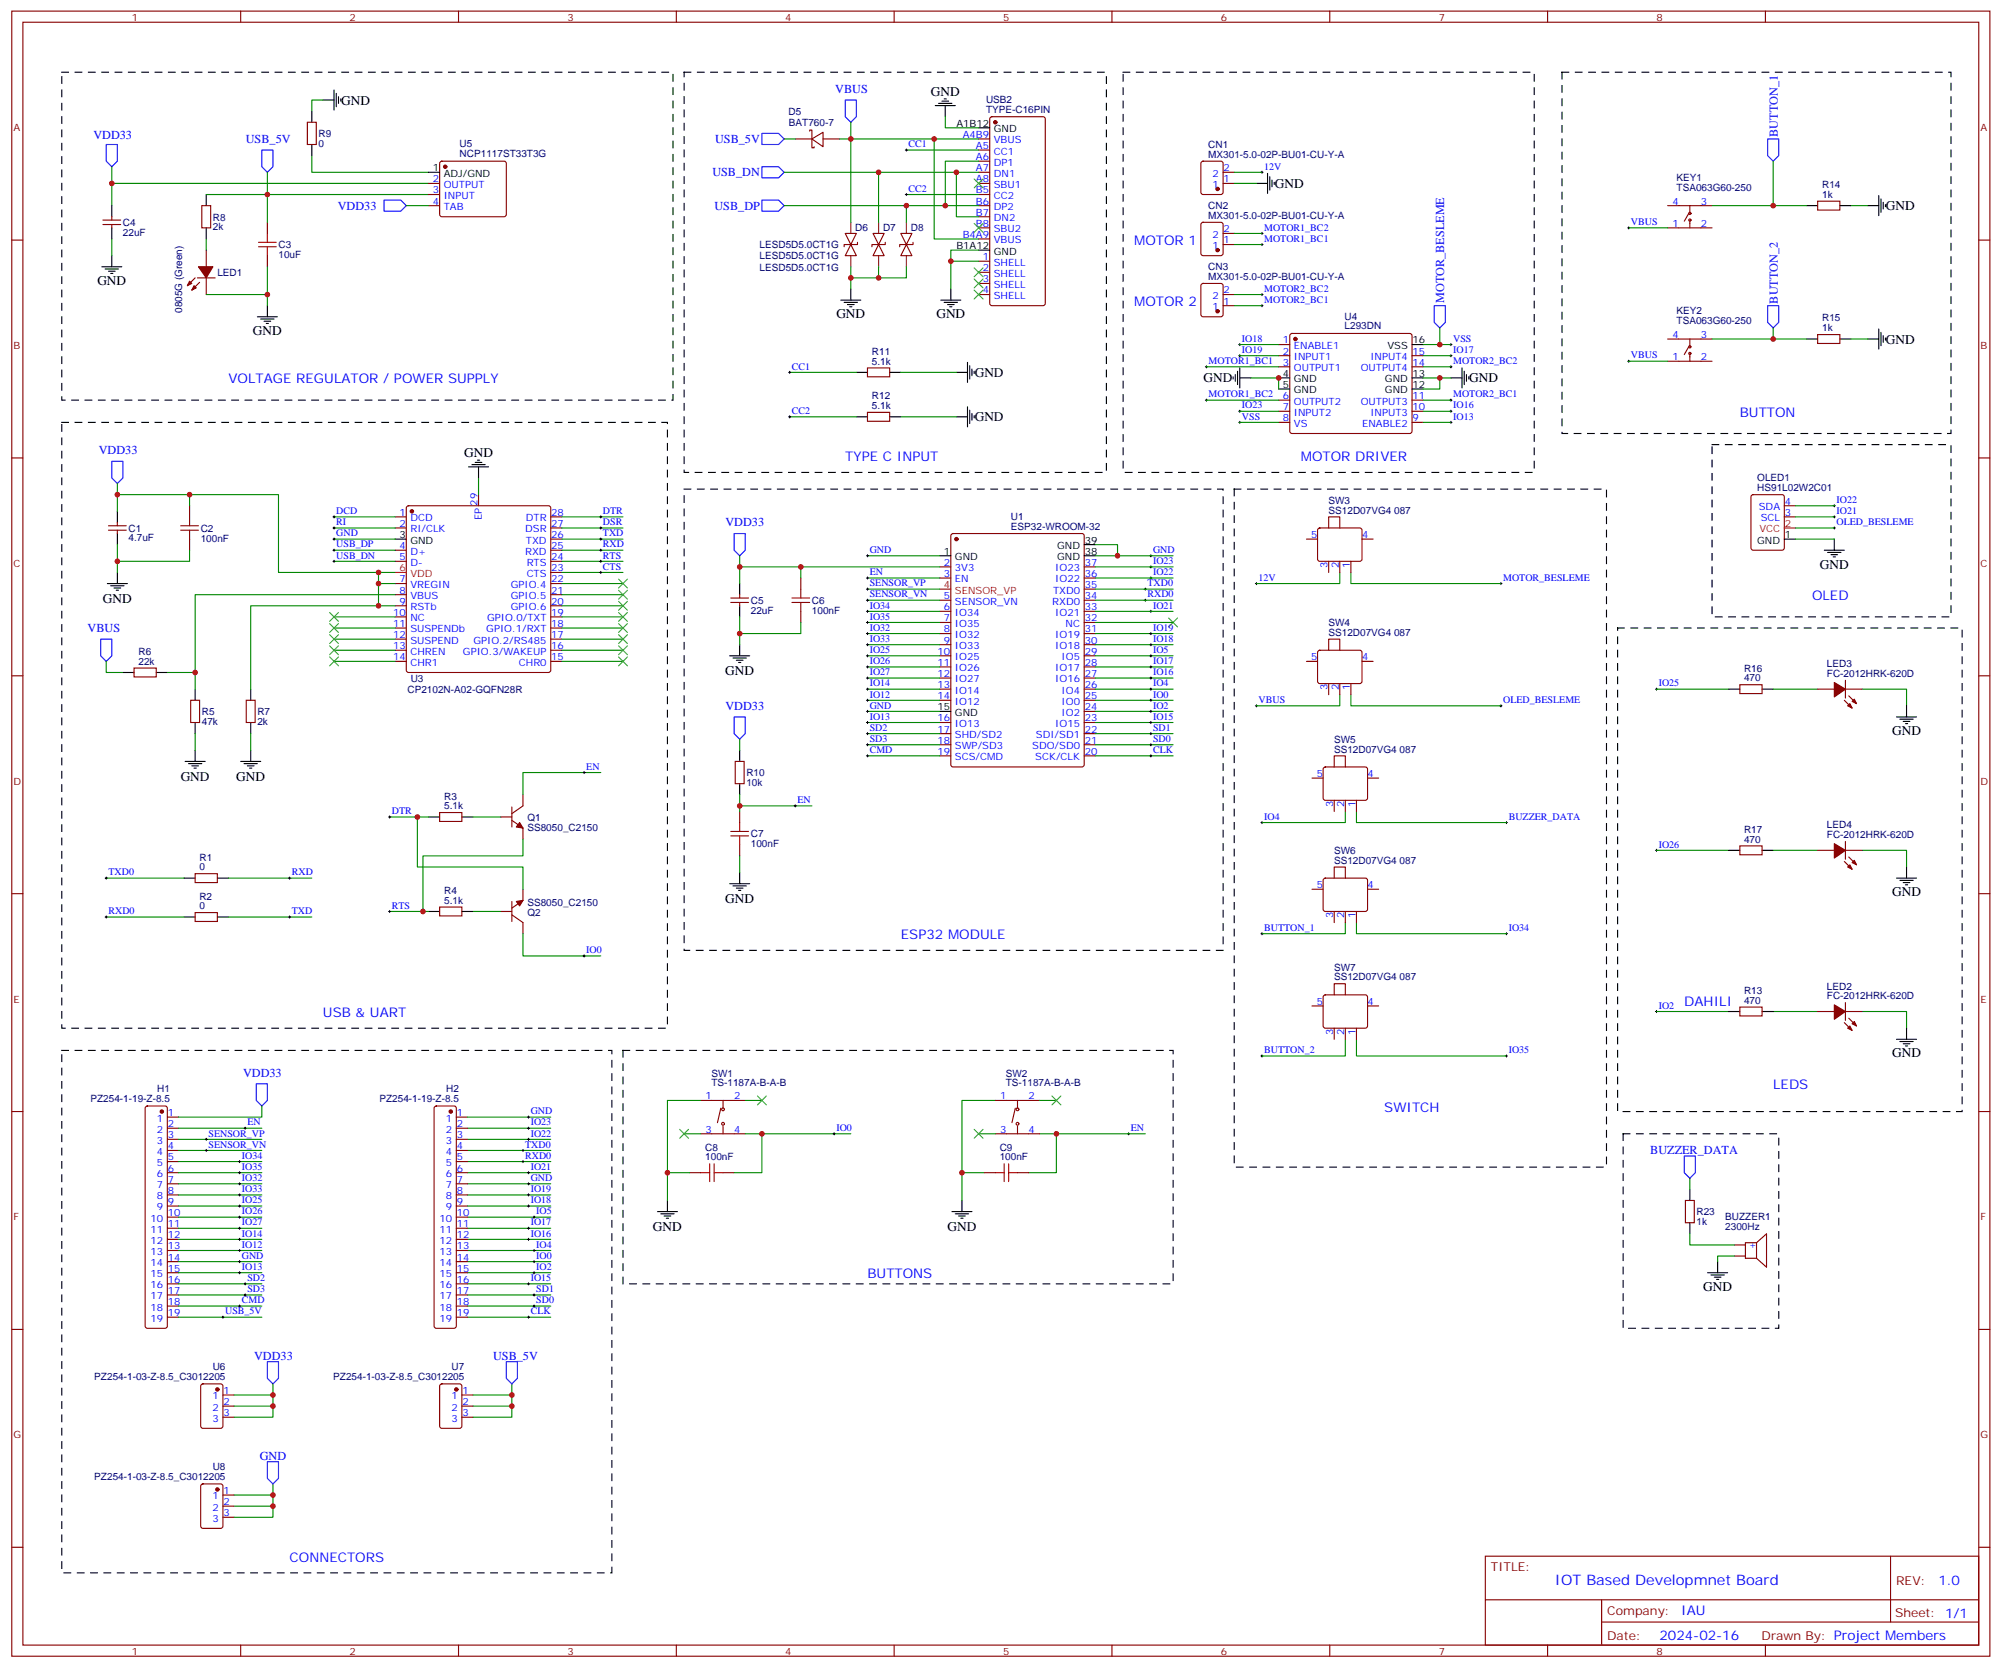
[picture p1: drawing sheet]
<svg xmlns="http://www.w3.org/2000/svg" width="635mm" height="529mm" viewBox="0 0 635 529" stroke-linecap="round" stroke-linejoin="round" font-family="sans-serif">
<defs><g id="words">
<text font-size="4.6" fill="#00f" x="493.6" y="502.9">IOT Based Developmnet Board</text>
<g font-size="4.2">
<text x="108.3" y="33.2">GND</text>
<text x="295.5" y="30.4">GND</text>
<text x="404.7" y="59.6">GND</text>
<text x="598.7" y="66.7">GND</text>
<text x="30.9" y="90.3">GND</text>
<text x="265.5" y="100.9">GND</text>
<text x="297.3" y="100.9">GND</text>
<text x="80.3" y="106.2">GND</text>
<text x="598.7" y="109">GND</text>
<text x="309.4" y="119.6">GND</text>
<text x="382.1" y="121.4">GND</text>
<text x="466.4" y="121.4">GND</text>
<text x="309.4" y="133.7">GND</text>
<text x="147.3" y="145">GND</text>
<text x="577.7" y="180.6">GND</text>
<text x="32.7" y="191.3">GND</text>
<text x="230.2" y="214.3">GND</text>
<text x="600.6" y="233.2">GND</text>
<text x="57.4" y="247.8">GND</text>
<text x="75" y="247.8">GND</text>
<text x="230.2" y="286.6">GND</text>
<text x="600.6" y="284.3">GND</text>
<text x="600.6" y="335.5">GND</text>
<text x="207.3" y="390.7">GND</text>
<text x="300.8" y="390.7">GND</text>
<text x="540.7" y="409.6">GND</text>
</g>
<g font-size="4.2" fill="#00f">
<text x="360" y="77.6">MOTOR 1</text>
<text x="360" y="97">MOTOR 2</text>
<text x="72.5" y="121.7">VOLTAGE REGULATOR / POWER SUPPLY</text>
<text x="552.3" y="132.3">BUTTON</text>
<text x="268.3" y="146.4">TYPE C INPUT</text>
<text x="413" y="146.4">MOTOR DRIVER</text>
<text x="575.2" y="190.5">OLED</text>
<text x="286" y="298.1">ESP32 MODULE</text>
<text x="102.5" y="322.8">USB &amp; UART</text>
<text x="534.7" y="319.3">DAHILI</text>
<text x="562.9" y="345.7">LEDS</text>
<text x="439.4" y="352.8">SWITCH</text>
<text x="275.4" y="405.7">BUTTONS</text>
<text x="91.9" y="495.7">CONNECTORS</text>
<text x="615.3" y="503.1">1.0</text>
<text x="533.7" y="512.7">IAU</text>
<text x="526.8" y="520.5">2024-02-16</text>
</g>
<g font-size="3.9" fill="#00f">
<text x="265.2" y="29.5">VBUS</text>
<text x="29.6" y="44.3">VDD33</text>
<text x="78" y="45.4">USB_5V</text>
<text x="227" y="45.4">USB_5V</text>
<text x="564.3" y="43.4" transform="rotate(-90 564.3 43.4)">BUTTON_1</text>
<text x="226.1" y="55.9">USB_DN</text>
<text x="107.2" y="66.5">VDD33</text>
<text x="226.8" y="66.5">USB_DP</text>
<text x="458.5" y="96.2" transform="rotate(-90 458.5 96.2)">MOTOR_BESLEME</text>
<text x="564.3" y="96.4" transform="rotate(-90 564.3 96.4)">BUTTON_2</text>
<text x="31.4" y="144.1">VDD33</text>
<text x="230.3" y="167.1">VDD33</text>
<text x="27.8" y="200.6">VBUS</text>
<text x="230.3" y="225.3">VDD33</text>
<text x="77.2" y="341.7">VDD33</text>
<text x="523.9" y="366.4">BUZZER_DATA</text>
<text x="80.7" y="431.7">VDD33</text>
<text x="156.5" y="431.7">USB_5V</text>
<text x="82.4" y="463.4">GND</text>
</g>
<g font-size="3.9" fill="#800">
<text x="473.3" y="498.5">TITLE:</text>
<text x="601.9" y="503.1">REV:</text>
<text x="510.2" y="512.7">Company:</text>
<text x="601.6" y="513.3">Sheet: 1/1</text>
<text x="510.2" y="520.3">Date:</text>
<text x="559.2" y="520.4">Drawn By: Project Members</text>
</g>
<g font-size="3.2" fill="#800">
<text x="41.8" y="6.5">1</text>
<text x="111" y="6.5">2</text>
<text x="180.1" y="6.5">3</text>
<text x="249.3" y="6.5">4</text>
<text x="318.4" y="6.5">5</text>
<text x="387.6" y="6.5">6</text>
<text x="456.7" y="6.5">7</text>
<text x="525.9" y="6.5">8</text>
<text x="4.3" y="41.6">A</text>
<text x="628.7" y="41.6">A</text>
<text x="4.3" y="110.8">B</text>
<text x="628.7" y="110.8">B</text>
<text x="4.3" y="179.9">C</text>
<text x="628.7" y="179.9">C</text>
<text x="4.3" y="249.1">D</text>
<text x="628.7" y="249.1">D</text>
<text x="4.3" y="318.2">E</text>
<text x="628.7" y="318.2">E</text>
<text x="4.3" y="387.3">F</text>
<text x="628.7" y="387.3">F</text>
<text x="4.3" y="456.5">G</text>
<text x="628.7" y="456.5">G</text>
<text x="41.8" y="525.1">1</text>
<text x="111" y="525.1">2</text>
<text x="180.1" y="525.1">3</text>
<text x="249.3" y="525.1">4</text>
<text x="318.4" y="525.1">5</text>
<text x="387.6" y="525.1">6</text>
<text x="456.7" y="525.1">7</text>
<text x="525.9" y="525.1">8</text>
</g>
<g font-size="3.2" fill="#000080">
<text x="313" y="35.8">TYPE-C16PIN</text>
<text x="313" y="32.7">USB2</text>
<text x="250.3" y="36.5">D5</text>
<text x="250.4" y="40">BAT760-7</text>
<text x="101.1" y="46.6">0</text>
<text x="101.1" y="43.5">R9</text>
<text x="145.9" y="46.7">U5</text>
<text x="383.6" y="47">CN1</text>
<text x="145.9" y="49.9">NCP1117ST33T3G</text>
<text x="383.6" y="50.1">MX301-5.0-02P-BU01-CU-Y-A</text>
<text x="532.2" y="57.4">KEY1</text>
<text x="578.4" y="59.6">R14</text>
<text x="532.2" y="60.5">TSA063G60-250</text>
<text x="578.4" y="62.8">1k</text>
<text x="39" y="71.8">C4</text>
<text x="67.6" y="70">R8</text>
<text x="383.6" y="69.5">MX301-5.0-02P-BU01-CU-Y-A</text>
<text x="383.6" y="66.4">CN2</text>
<text x="39" y="74.8">22uF</text>
<text x="67.6" y="73.1">2k</text>
<text x="271.5" y="73.4">D6</text>
<text x="280.3" y="73.4">D7</text>
<text x="289.1" y="73.4">D8</text>
<text x="88.4" y="81.9">10uF</text>
<text x="88.4" y="78.8">C3</text>
<text x="241.1" y="82.3">LESD5D5.0CT1G</text>
<text x="241.1" y="78.8">LESD5D5.0CT1G</text>
<text x="69" y="87.6">LED1</text>
<text x="241.1" y="85.9">LESD5D5.0CT1G</text>
<text x="383.6" y="88.9">MX301-5.0-02P-BU01-CU-Y-A</text>
<text x="383.6" y="85.8">CN3</text>
<text x="57.9" y="99.3" transform="rotate(-90 57.9 99.3)">0805G (Green)</text>
<text x="426.8" y="101.4">U4</text>
<text x="532.2" y="99.7">KEY2</text>
<text x="578.4" y="102">R15</text>
<text x="426.8" y="104.5">L293DN</text>
<text x="532.2" y="102.8">TSA063G60-250</text>
<text x="578.4" y="105.1">1k</text>
<text x="276.8" y="112.6">R11</text>
<text x="276.8" y="115.7">5.1k</text>
<text x="276.8" y="129.8">5.1k</text>
<text x="276.8" y="126.7">R12</text>
<text x="557.8" y="155.7">HS91L02W2C01</text>
<text x="557.8" y="152.6">OLED1</text>
<text x="421.7" y="159.8">SW3</text>
<text x="320.9" y="165">U1</text>
<text x="421.7" y="163">SS12D07VG4 087</text>
<text x="40.8" y="171.9">4.7uF</text>
<text x="40.8" y="168.8">C1</text>
<text x="63.7" y="171.9">100nF</text>
<text x="63.7" y="168.7">C2</text>
<text x="320.9" y="168.1">ESP32-WROOM-32</text>
<text x="238.3" y="191.7">C5</text>
<text x="257.7" y="191.7">C6</text>
<text x="238.3" y="194.8">22uF</text>
<text x="257.7" y="194.8">100nF</text>
<text x="421.7" y="201.8">SS12D07VG4 087</text>
<text x="421.7" y="198.7">SW4</text>
<text x="44" y="207.9">R6</text>
<text x="44" y="211">22k</text>
<text x="553.7" y="213.2">R16</text>
<text x="579.9" y="214.8">FC-2012HRK-620D</text>
<text x="579.9" y="211.8">LED3</text>
<text x="129.4" y="220">CP2102N-A02-GQFN28R</text>
<text x="130.4" y="216.3">U3</text>
<text x="553.7" y="216.3">470</text>
<text x="64.1" y="227">R5</text>
<text x="81.7" y="227">R7</text>
<text x="64.1" y="230.1">47k</text>
<text x="81.7" y="230.1">2k</text>
<text x="423.5" y="238.8">SS12D07VG4 087</text>
<text x="423.5" y="235.7">SW5</text>
<text x="236.9" y="249.5">10k</text>
<text x="236.9" y="246.3">R10</text>
<text x="141" y="256.8">5.1k</text>
<text x="141" y="253.7">R3</text>
<text x="167.4" y="263.6">SS8050_C2150</text>
<text x="167.4" y="260.6">Q1</text>
<text x="579.9" y="262.9">LED4</text>
<text x="238.3" y="268.9">100nF</text>
<text x="238.3" y="265.8">C7</text>
<text x="553.7" y="267.4">470</text>
<text x="553.7" y="264.4">R17</text>
<text x="579.9" y="266">FC-2012HRK-620D</text>
<text x="63.4" y="273.2">R1</text>
<text x="423.5" y="274.1">SS12D07VG4 087</text>
<text x="423.5" y="271">SW6</text>
<text x="63.4" y="276.2">0</text>
<text x="63.3" y="285.5">R2</text>
<text x="141" y="286.8">5.1k</text>
<text x="141" y="283.7">R4</text>
<text x="167.4" y="287.4">SS8050_C2150</text>
<text x="63.3" y="288.6">0</text>
<text x="167.4" y="290.6">Q2</text>
<text x="423.5" y="311.1">SS12D07VG4 087</text>
<text x="423.5" y="308.1">SW7</text>
<text x="553.7" y="315.5">R13</text>
<text x="579.9" y="317.1">FC-2012HRK-620D</text>
<text x="579.9" y="314.1">LED2</text>
<text x="553.7" y="318.6">470</text>
<text x="225.8" y="341.7">SW1</text>
<text x="319.3" y="341.7">SW2</text>
<text x="49.9" y="346.7">H1</text>
<text x="141.6" y="346.7">H2</text>
<text x="225.8" y="344.7">TS-1187A-B-A-B</text>
<text x="319.3" y="344.7">TS-1187A-B-A-B</text>
<text x="28.7" y="349.7">PZ254-1-19-Z-8.5</text>
<text x="120.4" y="349.7">PZ254-1-19-Z-8.5</text>
<text x="223.9" y="365.2">C8</text>
<text x="317.4" y="365.2">C9</text>
<text x="223.9" y="368.3">100nF</text>
<text x="317.4" y="368.3">100nF</text>
<text x="538.6" y="388.9">1k</text>
<text x="538.6" y="385.7">R23</text>
<text x="547.7" y="387.2">BUZZER1</text>
<text x="547.7" y="390.5">2300Hz</text>
<text x="29.9" y="438">PZ254-1-03-Z-8.5_C3012205</text>
<text x="67.5" y="434.7">U6</text>
<text x="105.8" y="438">PZ254-1-03-Z-8.5_C3012205</text>
<text x="143.4" y="434.7">U7</text>
<text x="67.5" y="466.4">U8</text>
<text x="29.9" y="469.7">PZ254-1-03-Z-8.5_C3012205</text>
</g>
<g font-size="3.2">
<text x="303.6" y="40.2">A1B12</text>
<text x="315.5" y="42">GND</text>
<text x="137.4" y="54.3">1</text>
<text x="140.9" y="56.1">ADJ/GND</text>
<text x="303.6" y="79">B1A12</text>
<text x="315.5" y="80.8">GND</text>
<text x="440.4" y="110.8">VSS</text>
<text x="448.4" y="109">16</text>
<text x="407.2" y="119.6">4</text>
<text x="448.4" y="119.6">13</text>
<text x="407.2" y="123.1">5</text>
<text x="410.7" y="121.4">GND</text>
<text x="410.7" y="124.9">GND</text>
<text x="439.7" y="124.9">GND</text>
<text x="439.7" y="121.4">GND</text>
<text x="448.4" y="123.1">12</text>
<text x="126.8" y="170.7">3</text>
<text x="130.3" y="172.5">GND</text>
<text x="344.3" y="172.5">39</text>
<text x="557.8" y="172.5">GND</text>
<text x="566.6" y="170.7">1</text>
<text x="299.6" y="176">1</text>
<text x="303.1" y="177.8">GND</text>
<text x="335.6" y="177.8">GND</text>
<text x="335.6" y="174.3">GND</text>
<text x="344.3" y="176">38</text>
<text x="297.6" y="225.4">15</text>
<text x="303.1" y="227.2">GND</text>
</g>
<g font-size="3.2" fill="#00f">
<text x="288.4" y="46.7">CC1</text>
<text x="305.6" y="43.7">A4B9</text>
<text x="309.8" y="47.3">A5</text>
<text x="315.5" y="45.5">VBUS</text>
<text x="309.8" y="50.8">A6</text>
<text x="315.5" y="49">CC1</text>
<text x="315.5" y="52.6">DP1</text>
<text x="401.3" y="53.8">12V</text>
<text x="137.4" y="57.9">2</text>
<text x="140.9" y="59.6">OUTPUT</text>
<text x="309.8" y="54.3">A7</text>
<text x="309.8" y="57.9">A8</text>
<text x="315.5" y="56.1">DN1</text>
<text x="315.5" y="59.6">SBU1</text>
<text x="384.9" y="59.6">1</text>
<text x="384.9" y="56.1">2</text>
<text x="388.4" y="57.9">1</text>
<text x="388.4" y="54.3">2</text>
<text x="137.4" y="61.4">3</text>
<text x="137.4" y="64.9">4</text>
<text x="140.9" y="63.1">INPUT</text>
<text x="288.4" y="60.9">CC2</text>
<text x="309.8" y="61.4">B5</text>
<text x="309.8" y="64.9">B6</text>
<text x="315.5" y="63.1">CC2</text>
<text x="530.9" y="64.9">4</text>
<text x="540" y="64.9">3</text>
<text x="140.9" y="66.7">TAB</text>
<text x="309.8" y="68.4">B7</text>
<text x="309.8" y="72">B8</text>
<text x="315.5" y="66.7">DP2</text>
<text x="315.5" y="70.2">DN2</text>
<text x="517.7" y="71.4">VBUS</text>
<text x="530.9" y="72">1</text>
<text x="540" y="72">2</text>
<text x="305.6" y="75.5">B4A9</text>
<text x="315.5" y="73.7">SBU2</text>
<text x="315.5" y="77.3">VBUS</text>
<text x="384.9" y="75.5">2</text>
<text x="388.4" y="77.3">1</text>
<text x="388.4" y="73.7">2</text>
<text x="401.3" y="73.2">MOTOR1_BC2</text>
<text x="401.3" y="76.7">MOTOR1_BC1</text>
<text x="312" y="82.6">1</text>
<text x="384.9" y="79">1</text>
<text x="312" y="86.1">2</text>
<text x="312" y="89.6">3</text>
<text x="315.5" y="84.3">SHELL</text>
<text x="315.5" y="87.8">SHELL</text>
<text x="312" y="93.1">4</text>
<text x="315.5" y="91.4">SHELL</text>
<text x="315.5" y="94.9">SHELL</text>
<text x="384.9" y="94.9">2</text>
<text x="388.4" y="93.1">2</text>
<text x="401.3" y="92.6">MOTOR2_BC2</text>
<text x="384.9" y="98.4">1</text>
<text x="388.4" y="96.7">1</text>
<text x="401.3" y="96.1">MOTOR2_BC1</text>
<text x="530.9" y="107.2">4</text>
<text x="540" y="107.2">3</text>
<text x="394.3" y="112">IO19</text>
<text x="394.3" y="108.5">IO18</text>
<text x="407.2" y="109">1</text>
<text x="407.2" y="112.5">2</text>
<text x="410.7" y="110.8">ENABLE1</text>
<text x="448.4" y="112.5">15</text>
<text x="461.3" y="108.5">VSS</text>
<text x="461.3" y="112">IO17</text>
<text x="517.7" y="113.8">VBUS</text>
<text x="251.4" y="117.3">CC1</text>
<text x="383.7" y="115.5">MOTOR1_BC1</text>
<text x="407.2" y="116.1">3</text>
<text x="410.7" y="114.3">INPUT1</text>
<text x="410.7" y="117.8">OUTPUT1</text>
<text x="432" y="117.8">OUTPUT4</text>
<text x="435" y="114.3">INPUT4</text>
<text x="448.4" y="116.1">14</text>
<text x="461.3" y="115.5">MOTOR2_BC2</text>
<text x="530.9" y="114.3">1</text>
<text x="540" y="114.3">2</text>
<text x="251.4" y="131.4">CC2</text>
<text x="383.7" y="126.1">MOTOR1_BC2</text>
<text x="394.3" y="129.6">IO23</text>
<text x="407.2" y="126.6">6</text>
<text x="407.2" y="130.2">7</text>
<text x="410.7" y="128.4">OUTPUT2</text>
<text x="410.7" y="131.9">INPUT2</text>
<text x="432" y="128.4">OUTPUT3</text>
<text x="435" y="131.9">INPUT3</text>
<text x="448.4" y="130.2">10</text>
<text x="448.4" y="126.6">11</text>
<text x="461.3" y="129.6">IO16</text>
<text x="461.3" y="126.1">MOTOR2_BC1</text>
<text x="394.3" y="133.2">VSS</text>
<text x="407.2" y="133.7">8</text>
<text x="410.7" y="135.5">VS</text>
<text x="432.4" y="135.5">ENABLE2</text>
<text x="448.4" y="133.7">9</text>
<text x="461.3" y="133.2">IO13</text>
<text x="151.6" y="160.5" transform="rotate(-90 151.6 160.5)">29</text>
<text x="558.3" y="161.9">SDA</text>
<text x="566.6" y="160.2">4</text>
<text x="583" y="159.6">IO22</text>
<text x="106.8" y="163.2">DCD</text>
<text x="106.8" y="166.7">RI</text>
<text x="126.8" y="163.7">1</text>
<text x="126.8" y="167.2">2</text>
<text x="130.3" y="165.5">DCD</text>
<text x="153" y="165.1" transform="rotate(-90 153 165.1)">EP</text>
<text x="166.9" y="165.5">DTR</text>
<text x="175" y="167.2">27</text>
<text x="175" y="163.7">28</text>
<text x="191.4" y="166.7">DSR</text>
<text x="191.4" y="163.2">DTR</text>
<text x="559" y="165.5">SCL</text>
<text x="566.6" y="163.7">3</text>
<text x="583" y="166.7">OLED_BESLEME</text>
<text x="583" y="163.2">IO21</text>
<text x="106.8" y="170.2">GND</text>
<text x="106.8" y="173.7">USB_DP</text>
<text x="130.3" y="169">RI/CLK</text>
<text x="166.7" y="169">DSR</text>
<text x="167" y="172.5">TXD</text>
<text x="175" y="170.7">26</text>
<text x="191.4" y="170.2">TXD</text>
<text x="191.4" y="173.7">RXD</text>
<text x="416.2" y="170.7">5</text>
<text x="432.4" y="170.7">4</text>
<text x="106.8" y="177.3">USB_DN</text>
<text x="126.8" y="174.3">4</text>
<text x="126.8" y="177.8">5</text>
<text x="130.3" y="176">D+</text>
<text x="130.3" y="179.6">D-</text>
<text x="166.7" y="176">RXD</text>
<text x="167.2" y="179.6">RTS</text>
<text x="175" y="177.8">24</text>
<text x="175" y="174.3">25</text>
<text x="191.4" y="177.3">RTS</text>
<text x="276.1" y="175.5">GND</text>
<text x="299.6" y="179.6">2</text>
<text x="344.3" y="179.6">37</text>
<text x="366" y="179">IO23</text>
<text x="366" y="175.5">GND</text>
<text x="126.8" y="184.9">7</text>
<text x="167.2" y="183.1">CTS</text>
<text x="175" y="184.9">22</text>
<text x="175" y="181.3">23</text>
<text x="191.4" y="180.8">CTS</text>
<text x="276.1" y="182.6">EN</text>
<text x="299.6" y="183.1">3</text>
<text x="303.1" y="181.3">3V3</text>
<text x="303.1" y="184.9">EN</text>
<text x="335" y="184.9">IO22</text>
<text x="335" y="181.3">IO23</text>
<text x="344.3" y="183.1">36</text>
<text x="366" y="182.6">IO22</text>
<text x="399.6" y="184.3">12V</text>
<text x="421.4" y="180.2" transform="rotate(-90 421.4 180.2)">3</text>
<text x="425" y="180.2" transform="rotate(-90 425 180.2)">2</text>
<text x="428.5" y="180.2" transform="rotate(-90 428.5 180.2)">1</text>
<text x="477.2" y="184.3">MOTOR_BESLEME</text>
<text x="126.8" y="188.4">8</text>
<text x="126.8" y="191.9">9</text>
<text x="130.3" y="186.6">VREGIN</text>
<text x="130.3" y="190.1">VBUS</text>
<text x="162.2" y="190.1">GPIO.5</text>
<text x="162.2" y="186.6">GPIO.4</text>
<text x="175" y="191.9">20</text>
<text x="175" y="188.4">21</text>
<text x="276.1" y="186.1">SENSOR_VP</text>
<text x="276.1" y="189.6">SENSOR_VN</text>
<text x="299.6" y="190.1">5</text>
<text x="303.1" y="191.9">SENSOR_VN</text>
<text x="334" y="191.9">RXD0</text>
<text x="334.3" y="188.4">TXD0</text>
<text x="344.3" y="190.1">34</text>
<text x="344.3" y="186.6">35</text>
<text x="364.3" y="186.1">TXD0</text>
<text x="364.3" y="189.6">RXD0</text>
<text x="124.8" y="195.4">10</text>
<text x="130.3" y="193.7">RSTb</text>
<text x="130.3" y="197.2">NC</text>
<text x="154.6" y="197.2">GPIO.0/TXT</text>
<text x="162.2" y="193.7">GPIO.6</text>
<text x="175" y="195.4">19</text>
<text x="276.1" y="193.1">IO34</text>
<text x="276.1" y="196.7">IO35</text>
<text x="299.6" y="193.7">6</text>
<text x="299.6" y="197.2">7</text>
<text x="303.1" y="195.4">IO34</text>
<text x="335" y="195.4">IO21</text>
<text x="344.3" y="197.2">32</text>
<text x="344.3" y="193.7">33</text>
<text x="366" y="193.1">IO21</text>
<text x="124.8" y="199">11</text>
<text x="124.8" y="202.5">12</text>
<text x="130.3" y="200.7">SUSPENDb</text>
<text x="154.4" y="200.7">GPIO.1/RXT</text>
<text x="175" y="202.5">17</text>
<text x="175" y="199">18</text>
<text x="276.1" y="200.2">IO32</text>
<text x="276.1" y="203.7">IO33</text>
<text x="299.6" y="200.7">8</text>
<text x="303.1" y="199">IO35</text>
<text x="303.1" y="202.5">IO32</text>
<text x="335" y="202.5">IO19</text>
<text x="338.3" y="199">NC</text>
<text x="344.3" y="200.7">31</text>
<text x="366" y="200.2">IO19</text>
<text x="366" y="203.7">IO18</text>
<text x="124.8" y="206">13</text>
<text x="124.8" y="209.6">14</text>
<text x="130.3" y="204.3">SUSPEND</text>
<text x="130.3" y="207.8">CHREN</text>
<text x="147" y="207.8">GPIO.3/WAKEUP</text>
<text x="150.3" y="204.3">GPIO.2/RS485</text>
<text x="175" y="209.6">15</text>
<text x="175" y="206">16</text>
<text x="276.1" y="207.3">IO25</text>
<text x="297.6" y="207.8">10</text>
<text x="299.6" y="204.3">9</text>
<text x="303.1" y="206">IO33</text>
<text x="303.1" y="209.6">IO25</text>
<text x="335" y="206">IO18</text>
<text x="337" y="209.6">IO5</text>
<text x="344.3" y="207.8">29</text>
<text x="344.3" y="204.3">30</text>
<text x="366" y="207.3">IO5</text>
<text x="416.2" y="209.6">5</text>
<text x="432.4" y="209.6">4</text>
<text x="130.3" y="211.3">CHR1</text>
<text x="164.7" y="211.3">CHR0</text>
<text x="276.1" y="214.3">IO27</text>
<text x="276.1" y="210.8">IO26</text>
<text x="297.6" y="211.3">11</text>
<text x="297.6" y="214.8">12</text>
<text x="303.1" y="213.1">IO26</text>
<text x="335" y="213.1">IO17</text>
<text x="344.3" y="214.8">27</text>
<text x="344.3" y="211.3">28</text>
<text x="366" y="214.3">IO16</text>
<text x="366" y="210.8">IO17</text>
<text x="276.1" y="221.4">IO12</text>
<text x="276.1" y="217.8">IO14</text>
<text x="297.6" y="218.4">13</text>
<text x="297.6" y="221.9">14</text>
<text x="303.1" y="216.6">IO27</text>
<text x="303.1" y="220.1">IO14</text>
<text x="335" y="216.6">IO16</text>
<text x="337" y="220.1">IO4</text>
<text x="344.3" y="221.9">25</text>
<text x="344.3" y="218.4">26</text>
<text x="366" y="221.4">IO0</text>
<text x="366" y="217.8">IO4</text>
<text x="421.4" y="219" transform="rotate(-90 421.4 219)">3</text>
<text x="425" y="219" transform="rotate(-90 425 219)">2</text>
<text x="428.5" y="219" transform="rotate(-90 428.5 219)">1</text>
<text x="526.6" y="217.8">IO25</text>
<text x="276.1" y="224.9">GND</text>
<text x="303.1" y="223.7">IO12</text>
<text x="337" y="227.2">IO2</text>
<text x="337" y="223.7">IO0</text>
<text x="344.3" y="225.4">24</text>
<text x="366" y="224.9">IO2</text>
<text x="399.6" y="223.1">VBUS</text>
<text x="477.2" y="223.1">OLED_BESLEME</text>
<text x="276.1" y="228.4">IO13</text>
<text x="276.1" y="232">SD2</text>
<text x="297.6" y="229">16</text>
<text x="297.6" y="232.5">17</text>
<text x="303.1" y="230.7">IO13</text>
<text x="335" y="230.7">IO15</text>
<text x="344.3" y="232.5">22</text>
<text x="344.3" y="229">23</text>
<text x="366" y="228.4">IO15</text>
<text x="366" y="232">SD1</text>
<text x="276.1" y="235.5">SD3</text>
<text x="276.1" y="239">CMD</text>
<text x="297.6" y="236">18</text>
<text x="297.6" y="239.5">19</text>
<text x="303.1" y="234.2">SHD/SD2</text>
<text x="303.1" y="237.8">SWP/SD3</text>
<text x="327.7" y="237.8">SDO/SD0</text>
<text x="328.8" y="234.2">SDI/SD1</text>
<text x="344.3" y="239.5">20</text>
<text x="344.3" y="236">21</text>
<text x="366" y="235.5">SD0</text>
<text x="366" y="239">CLK</text>
<text x="186.1" y="244.3">EN</text>
<text x="303.1" y="241.3">SCS/CMD</text>
<text x="328.7" y="241.3">SCK/CLK</text>
<text x="418" y="246.6">5</text>
<text x="434.1" y="246.6">4</text>
<text x="253.2" y="254.9">EN</text>
<text x="423.2" y="256" transform="rotate(-90 423.2 256)">3</text>
<text x="426.7" y="256" transform="rotate(-90 426.7 256)">2</text>
<text x="430.2" y="256" transform="rotate(-90 430.2 256)">1</text>
<text x="124.4" y="258.4">DTR</text>
<text x="401.3" y="260.2">IO4</text>
<text x="478.9" y="260.2">BUZZER_DATA</text>
<text x="526.6" y="269">IO26</text>
<text x="34.4" y="277.8">TXD0</text>
<text x="92.6" y="277.8">RXD</text>
<text x="418" y="281.9">5</text>
<text x="434.1" y="281.9">4</text>
<text x="34.4" y="290.2">RXD0</text>
<text x="92.6" y="290.2">TXD</text>
<text x="124.4" y="288.4">RTS</text>
<text x="423.2" y="291.3" transform="rotate(-90 423.2 291.3)">3</text>
<text x="426.7" y="291.3" transform="rotate(-90 426.7 291.3)">2</text>
<text x="430.2" y="291.3" transform="rotate(-90 430.2 291.3)">1</text>
<text x="401.3" y="295.5">BUTTON_1</text>
<text x="478.9" y="295.5">IO34</text>
<text x="186.1" y="302.5">IO0</text>
<text x="418" y="318.9">5</text>
<text x="434.1" y="318.9">4</text>
<text x="526.6" y="320.1">IO2</text>
<text x="423.2" y="328.3" transform="rotate(-90 423.2 328.3)">3</text>
<text x="426.7" y="328.3" transform="rotate(-90 426.7 328.3)">2</text>
<text x="430.2" y="328.3" transform="rotate(-90 430.2 328.3)">1</text>
<text x="401.3" y="334.3">BUTTON_2</text>
<text x="478.9" y="334.3">IO35</text>
<text x="168.5" y="353.7">GND</text>
<text x="224" y="348.9">1</text>
<text x="233" y="348.9">2</text>
<text x="317.5" y="348.9">1</text>
<text x="326.5" y="348.9">2</text>
<text x="49.8" y="356">1</text>
<text x="49.8" y="359.5">2</text>
<text x="53.3" y="354.2">1</text>
<text x="53.3" y="357.7">2</text>
<text x="78.5" y="357.2">EN</text>
<text x="141.5" y="356">1</text>
<text x="141.5" y="359.5">2</text>
<text x="145" y="354.2">1</text>
<text x="145" y="357.7">2</text>
<text x="168.5" y="357.2">IO23</text>
<text x="224" y="359.5">3</text>
<text x="233" y="359.5">4</text>
<text x="265.5" y="359">IO0</text>
<text x="317.5" y="359.5">3</text>
<text x="326.5" y="359.5">4</text>
<text x="359" y="359">EN</text>
<text x="49.8" y="363">3</text>
<text x="53.3" y="361.2">3</text>
<text x="53.3" y="364.8">4</text>
<text x="66.2" y="360.7">SENSOR_VP</text>
<text x="66.2" y="364.2">SENSOR_VN</text>
<text x="141.5" y="363">3</text>
<text x="145" y="361.2">3</text>
<text x="145" y="364.8">4</text>
<text x="166.7" y="364.2">TXD0</text>
<text x="168.5" y="360.7">IO22</text>
<text x="49.8" y="366.5">4</text>
<text x="49.8" y="370.1">5</text>
<text x="53.3" y="368.3">5</text>
<text x="53.3" y="371.8">6</text>
<text x="76.8" y="367.8">IO34</text>
<text x="76.8" y="371.3">IO35</text>
<text x="141.5" y="366.5">4</text>
<text x="141.5" y="370.1">5</text>
<text x="145" y="368.3">5</text>
<text x="145" y="371.8">6</text>
<text x="166.7" y="367.8">RXD0</text>
<text x="168.5" y="371.3">IO21</text>
<text x="49.8" y="373.6">6</text>
<text x="49.8" y="377.1">7</text>
<text x="53.3" y="375.4">7</text>
<text x="76.8" y="374.8">IO32</text>
<text x="141.5" y="373.6">6</text>
<text x="141.5" y="377.1">7</text>
<text x="145" y="375.4">7</text>
<text x="168.5" y="374.8">GND</text>
<text x="49.8" y="380.6">8</text>
<text x="53.3" y="378.9">8</text>
<text x="53.3" y="382.4">9</text>
<text x="76.8" y="378.4">IO33</text>
<text x="76.8" y="381.9">IO25</text>
<text x="141.5" y="380.6">8</text>
<text x="145" y="378.9">8</text>
<text x="145" y="382.4">9</text>
<text x="168.5" y="378.4">IO19</text>
<text x="168.5" y="381.9">IO18</text>
<text x="47.8" y="387.7">10</text>
<text x="49.8" y="384.2">9</text>
<text x="53.3" y="385.9">10</text>
<text x="53.3" y="389.5">11</text>
<text x="76.8" y="385.4">IO26</text>
<text x="76.8" y="388.9">IO27</text>
<text x="139.5" y="387.7">10</text>
<text x="141.5" y="384.2">9</text>
<text x="145" y="385.9">10</text>
<text x="145" y="389.5">11</text>
<text x="168.5" y="388.9">IO17</text>
<text x="170.3" y="385.4">IO5</text>
<text x="47.8" y="391.2">11</text>
<text x="47.8" y="394.8">12</text>
<text x="53.3" y="393">12</text>
<text x="76.8" y="392.5">IO14</text>
<text x="76.8" y="396">IO12</text>
<text x="139.5" y="391.2">11</text>
<text x="139.5" y="394.8">12</text>
<text x="145" y="393">12</text>
<text x="168.5" y="392.5">IO16</text>
<text x="170.3" y="396">IO4</text>
<text x="47.8" y="398.3">13</text>
<text x="47.8" y="401.8">14</text>
<text x="53.3" y="396.5">13</text>
<text x="53.3" y="400">14</text>
<text x="76.8" y="399.5">GND</text>
<text x="139.5" y="398.3">13</text>
<text x="139.5" y="401.8">14</text>
<text x="145" y="396.5">13</text>
<text x="145" y="400">14</text>
<text x="170.3" y="399.5">IO0</text>
<text x="555.1" y="396.2">+</text>
<text x="47.8" y="405.3">15</text>
<text x="53.3" y="403.6">15</text>
<text x="53.3" y="407.1">16</text>
<text x="76.8" y="403">IO13</text>
<text x="78.5" y="406.6">SD2</text>
<text x="139.5" y="405.3">15</text>
<text x="145" y="403.6">15</text>
<text x="145" y="407.1">16</text>
<text x="168.5" y="406.6">IO15</text>
<text x="170.3" y="403">IO2</text>
<text x="47.8" y="408.9">16</text>
<text x="47.8" y="412.4">17</text>
<text x="53.3" y="410.6">17</text>
<text x="76.8" y="413.6">CMD</text>
<text x="78.5" y="410.1">SD3</text>
<text x="139.5" y="408.9">16</text>
<text x="139.5" y="412.4">17</text>
<text x="145" y="410.6">17</text>
<text x="170.3" y="410.1">SD1</text>
<text x="170.3" y="413.6">SD0</text>
<text x="47.8" y="415.9">18</text>
<text x="47.8" y="419.5">19</text>
<text x="53.3" y="414.2">18</text>
<text x="53.3" y="417.7">19</text>
<text x="71.5" y="417.2">USB_5V</text>
<text x="139.5" y="415.9">18</text>
<text x="139.5" y="419.5">19</text>
<text x="145" y="414.2">18</text>
<text x="145" y="417.7">19</text>
<text x="168.5" y="417.2">CLK</text>
<text x="70.9" y="442.4">1</text>
<text x="146.8" y="442.4">1</text>
<text x="67.4" y="444.1">1</text>
<text x="67.4" y="447.7">2</text>
<text x="70.9" y="445.9">2</text>
<text x="70.9" y="449.4">3</text>
<text x="143.3" y="444.1">1</text>
<text x="143.3" y="447.7">2</text>
<text x="146.8" y="445.9">2</text>
<text x="146.8" y="449.4">3</text>
<text x="67.4" y="451.2">3</text>
<text x="143.3" y="451.2">3</text>
<text x="67.4" y="475.9">1</text>
<text x="67.4" y="479.4">2</text>
<text x="70.9" y="474.1">1</text>
<text x="70.9" y="477.7">2</text>
<text x="67.4" y="483">3</text>
<text x="70.9" y="481.2">3</text>
</g>
<g font-size="3.2" fill="#f00">
<text x="566.6" y="167.2">2</text>
<text x="558.5" y="169">VCC</text>
<text x="126.8" y="181.3">6</text>
<text x="130.3" y="183.1">VDD</text>
<text x="299.6" y="186.6">4</text>
<text x="303.1" y="188.4">SENSOR_VP</text>
</g>
</g></defs>
<g fill="none" stroke="#870000" stroke-width=".35">
<path d="M3.7 3.5h628v522.1h-628zM7.3 7.1h620.9v515h-620.9zM76.4 3.5v3.6M145.6 3.5v3.6M214.7 3.5v3.6M283.8 3.5v3.6M353 3.5v3.6M422.1 3.5v3.6M491.3 3.5v3.6M560.4 3.5v3.6M97.6 38.8h2.8v7.1h-2.8zM314.4 37.2l.5-.2h16.2l.7 .5v58.8l-.4 .7h-16.5l-.7-.4v-58.9z"/>
<path d="M136 58.2h3.6M139.8 51.4l.5-.2h19.7l.5 .2 .2 .5v16.2l-.2 .5-.5 .2h-19.7l-.5-.2-.2-.5v-16.2zM252.4 44.1h5.3M257 41.6v-.3h.7v5.6h.7v-.3M257.7 44.1l3.6-2.1v4.6zM261.3 44.1h5.3M310.7 44.1h3.5M310.7 47.6h3.5M310.7 51.2h3.5M310.7 54.7h3.5M310.7 58.2h3.5M381.4 51.4l.5-.2h5.7l.6 .4 .1 9.4-.5 .7h-5.9l-.6-.4-.1-9.4z"/>
<path d="M388.3 54.7h3.5M388.3 58.2h3.5M3.7 76.2h3.6M32.7 71.3h5.6M32.7 69.9h5.6M35.5 68.8v1.1M35.5 71.3v1M64.1 65.3h2.8v7h-2.8zM65.5 79.4v5.3M84.9 70.6v3.5M136 61.7h3.6M136 65.3h3.6"/>
<path d="M268.3 74.1h3.6l-1.8 3.5zM270.1 77.6l1.8 3.5h-3.6zM272.2 76.9v.7h-4.2v.7M277.1 74.1h3.6l-1.8 3.5zM278.9 77.6l1.8 3.5h-3.6zM281 76.9v.7h-4.2v.7M286 74.1h3.5l-1.8 3.5zM287.7 77.6l1.8 3.5h-3.5zM289.8 76.9v.7h-4.2v.7M310.7 61.7h3.5M310.7 65.3h3.5M310.7 68.8h3.5"/>
<path d="M310.7 72.3h3.5M310.7 75.8h3.5M381.4 70.8l.5-.2h5.7l.6 .4 .1 9.4-.5 .7h-5.9l-.6-.4-.1-9.4zM388.3 77.6h3.5M388.3 74.1h3.5M529.4 65.3h14.1M529.4 72.3h14.1M536.1 67.7l-1.4 2.5M536.4 65.3v2.4M536.4 69.9v2.4M577 63.9h7.1v2.8h-7.1zM628.2 76.2h3.5"/>
<path d="M61.9 88.2l-2.4 2.5M62.7 88.2h5.6M63.4 89.6l-2.5 2.5M65.5 88.2v5.3M84.9 81.1v3.6M310.7 82.9h3.5M310.7 86.4h3.5M310.7 90h3.5M310.7 93.5h3.5M381.4 90.2l.5-.2h5.7l.6 .4 .1 9.4-.5 .7h-5.9l-.6-.4-.1-9.4zM388.3 93.5h3.5M388.3 97h3.5"/>
<path d="M275.4 116.8h7v2.8h-7zM405.9 109.4h3.5M405.9 112.9h3.5M405.9 116.4h3.5M409.7 106l.4-.2h37.4l.5 .2 .2 .5v30.4l-.2 .5-.5 .2h-37.4l-.5-.3-.2-.4v-30.4zM448.2 112.9h3.6M448.2 116.4h3.6M529.4 107.6h14.1M529.4 114.7h14.1M536.1 110.1l-1.4 2.4M536.4 107.6v2.5M536.4 112.2v2.5"/>
<path d="M577 106.2h7.1v2.8h-7.1zM275.4 130.9h7v2.8h-7zM405.9 127h3.5M405.9 130.5h3.5M405.9 134.1h3.5M448.2 127h3.6M448.2 130.5h3.6M448.2 134.1h3.6M3.7 145.3h3.6M151.9 157v3.5M556.1 157.2l.4-.2h9.2l.7 .4v16.5l-.4 .7h-9.5l-.6-.4-.1-16.5zM628.2 145.3h3.5"/>
<path d="M34.4 168.3h5.7M34.4 166.9h5.7M37.3 165.8v1.1M37.3 168.3v1M60.2 160.5v3.5M60.2 171.1v3.5M125.4 164h3.6M125.4 167.6h3.6M125.4 174.6h3.6M125.4 178.2h3.6M129.2 160.7l.5-.2h44.4l.5 .2 .2 .5v51.5l-.2 .5-.5 .2h-44.4l-.5-.2-.2-.5v-51.5zM174.8 164h3.6"/>
<path d="M174.8 167.6h3.6M174.8 174.6h3.6M174.8 178.2h3.6M174.8 171.1h3.6M298.3 179.9h3.5M302.1 169.5l.4-.2h41l.6 .5 .1 72.9-.5 .7h-41.2l-.6-.4-.1-73zM344.2 179.9h3.5M414.7 171.1h3.6M418.5 167.8l.5-.2h12.7l.5 .2 .2 .5-.1 9.4-.6 .5-13-.1-.4-.7v-9.1zM421.8 167.6v-3.6h3.5v3.6M421.8 178.2v3.5M425.3 178.2v3.5"/>
<path d="M428.8 178.2v3.5M432.4 171.1h3.5M566.4 164h3.5M566.4 160.5h3.5M125.4 185.2h3.6M125.4 188.7h3.6M125.4 192.3h3.6M125.4 195.8h3.6M125.4 199.3h3.6M174.8 185.2h3.6M174.8 188.7h3.6M174.8 192.3h3.6"/>
<path d="M174.8 195.8h3.6M174.8 199.3h3.6M174.8 181.7h3.6M232 191.2h5.6M232 189.8h5.6M234.8 188.7v1.1M234.8 191.2v1.1M254.2 183.4v3.6M254.2 194v3.6M298.3 183.4h3.5M298.3 190.5h3.5M298.3 194h3.5"/>
<path d="M298.3 197.6h3.5M344.2 183.4h3.5M344.2 190.5h3.5M344.2 194h3.5M344.2 197.6h3.5M344.2 187h3.5M3.7 214.5h3.6M42.5 212h7.1v2.8h-7.1zM125.4 202.8h3.6M125.4 206.4h3.6M125.4 209.9h3.6M174.8 202.8h3.6"/>
<path d="M174.8 206.4h3.6M174.8 209.9h3.6M298.3 201.1h3.5M298.3 204.6h3.5M298.3 208.1h3.5M298.3 211.7h3.5M298.3 215.2h3.5M298.3 218.7h3.5M344.2 201.1h3.5M344.2 204.6h3.5M344.2 208.1h3.5M344.2 211.7h3.5"/>
<path d="M344.2 215.2h3.5M344.2 218.7h3.5M414.7 209.9h3.6M418.5 206.6l.5-.2h12.7l.5 .2 .2 .5-.1 9.4-.6 .5-13-.1-.4-.6v-9.2zM421.8 206.4v-3.6h3.5v3.6M421.8 217v3.5M425.3 217v3.5M428.8 217v3.5M432.4 209.9h3.5M552.3 217.3h7.1v2.8h-7.1zM577 218.7h5.3M585.8 218.7h5.3"/>
<path d="M585.8 215.9v5.6M628.2 214.5h3.5M60.5 222.2h2.9v7.1h-2.9zM78.2 222.2h2.8v7.1h-2.8zM298.3 222.2h3.5M298.3 229.3h3.5M298.3 232.8h3.5M298.3 236.4h3.5M298.3 239.9h3.5M344.2 222.2h3.5M344.2 229.3h3.5M344.2 232.8h3.5"/>
<path d="M344.2 236.4h3.5M344.2 239.9h3.5M344.2 225.8h3.5M585.5 222.2l2.4 2.5M586.9 220.8l2.5 2.5M139.6 257.9h7v2.8h-7zM159 259.3h3.5M162.5 256.1v6.4M166 252.2v3.6l-3.5 2.4M233.4 241.7h2.8v7h-2.8zM234.8 257.5v3.6M416.5 246.9h3.5"/>
<path d="M420.3 243.6l.4-.2h12.7l.5 .2 .2 .5v9.5l-.7 .4-13-.1-.4-.6v-9.2zM423.5 243.4v-3.5h3.6v3.5M423.5 254v3.5M427.1 254v3.5M430.6 254v3.5M434.1 246.9h3.6M61.9 277.3h7.1v2.8h-7.1zM162.5 260.4l3.5 2.4v3.5M234.8 268.1v3.5M420.3 278.9l.4-.2h12.7l.5 .2 .2 .5v9.4l-.7 .5-13-.1-.4-.6v-9.2zM423.5 278.7v-3.5h3.6v3.5M552.3 268.5h7.1v2.8h-7.1z"/>
<path d="M577 269.9h5.3M585.5 273.4l2.4 2.5M585.8 267.1v5.6M585.8 269.9h5.3M586.9 272l2.5 2.5M3.7 283.6h3.6M61.9 289.6h7.1v2.9h-7.1zM139.6 287.9h7v2.8h-7zM159 289.3h3.5M162.5 290.3l3.5 2.5v3.5M162.5 286.1v6.4M166 282.2v3.6l-3.5 2.4"/>
<path d="M416.5 282.2h3.5M423.5 289.3v3.5M427.1 289.3v3.5M430.6 289.3v3.5M434.1 282.2h3.6M628.2 283.6h3.5M416.5 319.3h3.5M420.3 315.9l.4-.2h12.7l.5 .2 .2 .5v9.5l-.7 .4h-13l-.4-.7v-9.2zM423.5 315.7v-3.5h3.6v3.5M434.1 319.3h3.6M552.3 319.6h7.1v2.8h-7.1zM585.8 318.2v5.7"/>
<path d="M423.5 326.3v3.5M427.1 326.3v3.5M430.6 326.3v3.5M577 321h5.3M585.5 324.6l2.4 2.4M585.8 321h5.3M586.9 323.1l2.5 2.5M3.7 352.8h3.6M46.3 351.2l.5-.2h5.6l.5 .2 .2 .5v69.2l-.2 .5-.5 .2h-5.6l-.5-.3-.2-.4v-69.2zM53.1 354.5h3.6M53.1 358.1h3.6M138 351.2l.5-.2h5.6l.5 .2 .3 .5v69.2l-.3 .5-.5 .2h-5.6l-.5-.3-.2-.4v-69.2z"/>
<path d="M144.9 354.5h3.5M144.9 358.1h3.5M222.5 359.8h14.1M222.5 349.2h14.1M228.8 351.7l-1 4.6M229.5 349.2v2.5M229.5 357.4v2.4M315.9 359.8h14.2M315.9 349.2h14.2M322.3 351.7l-1.1 4.6M323 349.2v2.5M323 357.4v2.4"/>
<path d="M628.2 352.8h3.5M53.1 372.2h3.6M53.1 361.6h3.6M53.1 365.1h3.6M53.1 368.7h3.6M53.1 375.7h3.6M53.1 379.2h3.6M144.9 372.2h3.5M144.9 361.6h3.5M144.9 365.1h3.5M144.9 368.7h3.5M144.9 375.7h3.5"/>
<path d="M144.9 379.2h3.5M218.9 372.2h3.6M229.5 372.2h3.5M312.4 372.2h3.5M323 372.2h3.5M53.1 382.8h3.6M53.1 386.3h3.6M53.1 389.8h3.6M53.1 393.3h3.6M53.1 396.9h3.6M144.9 382.8h3.5M144.9 386.3h3.5"/>
<path d="M144.9 389.8h3.5M144.9 393.3h3.5M144.9 396.9h3.5M535 381h2.8v7.1h-2.8zM550.5 395.1h3.6M550.5 398.6h3.6M557.6 394.4l3.2-2.8v10.6l-3.2-2.9M557.6 394.4v4.9M557.6 394.4h-3.5v4.9h3.5M53.1 400.4h3.6M53.1 403.9h3.6M53.1 407.5h3.6"/>
<path d="M53.1 411h3.6M53.1 414.5h3.6M53.1 418h3.6M144.9 400.4h3.5M144.9 403.9h3.5M144.9 407.5h3.5M144.9 411h3.5M144.9 414.5h3.5M144.9 418h3.5M3.7 421.9h3.6M63.9 439.4l.5-.2h5.7l.6 .4 .1 13-.5 .7h-5.9l-.6-.4-.1-13zM139.8 439.4l.5-.2h5.6l.7 .4v13l-.4 .7h-5.9l-.7-.4v-13z"/>
<path d="M628.2 421.9h3.5M70.8 442.7h3.5M70.8 446.3h3.5M70.8 449.8h3.5M146.6 442.7h3.5M146.6 446.3h3.5M146.6 449.8h3.5M63.9 471.2l.5-.2h5.7l.6 .4 .1 13-.5 .6-5.9 .1-.6-.5-.1-12.9zM70.8 474.5h3.5M70.8 478h3.5M3.7 491.1h3.6M70.8 481.5h3.5"/>
<path d="M471.5 493.9h156.7v28.2h-156.7zM600.1 493.9l.1 20.9M628.2 491.1h3.5M471.6 507.7h156.4M508.4 514.8h119.6M508.4 507.7v14.1M76.4 522.1v3.5M145.6 522.1v3.5M214.7 522.1v3.5M283.8 522.1v3.5M353 522.1v3.5M422.1 522.1v3.5"/>
<path d="M491.3 522.1v3.5M560.4 522.1v3.5"/>
<circle cx="536.4" cy="69.8" r=".35"/>
<circle cx="536.4" cy="67.7" r=".35"/>
<circle cx="536.4" cy="110.1" r=".35"/>
<circle cx="536.4" cy="112.2" r=".35"/>
<circle cx="229.5" cy="352.1" r=".44"/>
<circle cx="229.5" cy="356.7" r=".44"/>
<circle cx="323" cy="356.7" r=".44"/>
<circle cx="323" cy="352.1" r=".44"/>
</g>
<g fill="#870000" stroke="#870000" stroke-width=".35">
<path d="M61.6 90.7l.7 .7-1.4 .7z"/>
<path d="M60.2 89.3l.7 .7-1.4 .7z"/>
<path d="M63 84.7h4.6l-2.1 3.5z"/>
<path d="M165 261.1l1 1.7-2.1-.3z"/>
<path d="M163.9 286.1l2.1-.3-1 1.7z"/>
<path d="M587.9 222.6l.7-.7 .8 1.4z"/>
<path d="M586.5 224l.7-.7 .7 1.4z"/>
<path d="M582.3 216.6l3.5 2.1-3.5 2.5z"/>
<path d="M587.9 273.8l.7-.7 .8 1.4z"/>
<path d="M587.2 274.5l.7 1.4-1.4-.7z"/>
<path d="M582.3 267.8l3.5 2.1-3.5 2.4z"/>
<path d="M587.9 324.9l.7-.7 .8 1.4z"/>
<path d="M586.5 326.3l.7-.7 .7 1.4z"/>
<path d="M582.3 318.9l3.5 2.1-3.5 2.5z"/>
<circle cx="303.6" cy="171.1" r=".53"/>
<circle cx="130.7" cy="162.3" r=".53"/>
<circle cx="51.4" cy="352.8" r=".53"/>
<circle cx="143.1" cy="352.8" r=".53"/>
<circle cx="315.9" cy="38.8" r=".53"/>
<circle cx="411.2" cy="107.6" r=".53"/>
<circle cx="386.5" cy="79.4" r=".53"/>
<circle cx="386.5" cy="98.8" r=".53"/>
<circle cx="386.5" cy="60" r=".53"/>
<circle cx="69" cy="441" r=".53"/>
<circle cx="144.9" cy="441" r=".53"/>
<circle cx="69" cy="472.7" r=".53"/>
<circle cx="141.3" cy="52.9" r=".53"/>
</g>
<g fill="none" stroke="#000" stroke-width=".35">
<path d="M99 35.3v3.5M102.5 31.8h3.5M106 28.6v6.3M106.8 29.6v4.3M107.5 30.7v2.1M108.2 31.4v.7M296.9 33.5h6.3M298 32.8h4.2M299 32.1h2.1M299.7 31.4h.7M300.1 33.5v3.5M99 45.9v3.5"/>
<path d="M136 54.7h3.6M310.7 40.6h3.5M398.9 58.2h3.5M402.4 55v6.4M403.1 56.1v4.2M403.8 57.2v2.1M404.5 57.9v.7M35.5 65.3v3.5M35.5 72.3v3.5M65.5 61.7v3.6M65.5 72.3v3.5M310.7 79.4h3.5"/>
<path d="M573.5 65.3h3.5M584.1 65.3h3.5M592.9 65.3h3.5M596.4 62.1v6.3M597.1 63.1v4.3M597.8 64.2v2.1M598.5 64.9v.7M32.3 84.7h6.4M33.4 85.4h4.2M34.4 86.1h2.1M35.1 86.8h.7M35.5 81.1v3.6"/>
<path d="M84.9 97v3.5M266.9 95.2h6.4M268 96h4.2M269 96.7h2.1M269.7 97.4h.7M270.1 91.7v3.5M298.7 95.2h6.3M299.7 96h4.3M300.8 96.7h2.1M301.5 97.4h.7M301.8 91.7v3.5M81.7 100.5h6.4"/>
<path d="M82.8 101.2h4.2M83.8 102h2.1M84.5 102.7h.7M271.9 118.2h3.5M282.4 118.2h3.6M303.6 118.2h3.5M307.1 115v6.4M307.8 116.1v4.2M308.5 117.1v2.1M309.2 117.8v.7M391.4 119.6v.7M392.1 118.9v2.1"/>
<path d="M392.9 117.8v4.3M393.6 119.9h3.5M393.6 116.8v6.3M405.9 119.9h3.5M448.2 119.9h3.6M448.2 109.4h3.6M460.6 119.9h3.5M464.1 116.8v6.3M464.8 117.8v4.3M465.5 118.9v2.1M466.2 119.6v.7M573.5 107.6h3.5"/>
<path d="M584.1 107.6h3.5M592.9 107.6h3.5M596.4 104.4v6.4M597.1 105.5v4.2M597.8 106.5v2.2M598.5 107.2v.8M271.9 132.3h3.5M282.4 132.3h3.6M303.6 132.3h3.5M307.1 129.1v6.4M307.8 130.2v4.2M308.5 131.2v2.2"/>
<path d="M309.2 131.9v.7M405.9 123.5h3.5M448.2 123.5h3.6M148.7 148.2h6.4M149.8 147.5h4.2M150.8 146.8h2.2M151.6 146.1h.7M151.9 148.2v3.5M37.3 162.3v3.5M37.3 169.3v3.6M125.4 171.1h3.6M298.3 176.4h3.5"/>
<path d="M344.2 176.4h3.5M344.2 172.9h3.5M566.4 171.1h3.5M579.1 174.6h6.4M580.2 175.3h4.2M581.2 176h2.2M581.9 176.7h.7M582.3 171.1v3.5M34.1 185.2h6.3M35.1 185.9h4.3M36.2 186.6h2.1M36.9 187.3h.7"/>
<path d="M37.3 181.7v3.5M234.8 185.2v3.5M234.8 192.3v3.5M39 213.4h3.5M49.6 213.4h3.5M61.9 218.7v3.5M79.6 218.7v3.5M231.6 208.1h6.4M232.7 208.8h4.2M233.8 209.6h2.1M234.5 210.3h.7M234.8 204.6v3.5"/>
<path d="M548.8 218.7h3.5M559.4 218.7h3.5M61.9 229.3v3.5M61.9 238.1v3.6M79.6 229.3v3.5M79.6 238.1v3.6M234.8 238.1v3.6M298.3 225.8h3.5M602.1 227.5h6.3M603.1 228.2h4.2M604.2 229h2.1M604.9 229.7h.7"/>
<path d="M605.2 224v3.5M58.8 241.7h6.3M59.8 242.4h4.3M60.9 243.1h2.1M61.6 243.8h.7M76.4 241.7h6.4M77.5 242.4h4.2M78.5 243.1h2.1M79.2 243.8h.7M136 259.3h3.6M146.6 259.3h3.5M234.8 248.7v3.5"/>
<path d="M58.4 278.7h3.5M69 278.7h3.5M234.8 276.9v3.6M548.8 269.9h3.5M559.4 269.9h3.5M602.1 278.7h6.3M603.1 279.4h4.2M605.2 275.2v3.5M58.4 291h3.5M69 291h3.5M136 289.3h3.6M146.6 289.3h3.5"/>
<path d="M231.6 280.5h6.4M232.7 281.2h4.2M233.8 281.9h2.1M234.5 282.6h.7M604.2 280.1h2.1M604.9 280.8h.7M548.8 321h3.5M559.4 321h3.5M602.1 329.8h6.3M603.1 330.6h4.2M604.2 331.3h2.1M604.9 332h.7"/>
<path d="M605.2 326.3v3.5M536.4 377.5v3.5M208.7 384.5h6.4M209.8 385.2h4.2M210.8 385.9h2.1M211.5 386.6h.7M211.9 381v3.5M302.2 384.5h6.3M303.2 385.2h4.3M304.3 385.9h2.1M305 386.6h.7M305.4 381v3.5"/>
<path d="M536.4 388.1v3.5M542.1 403.9h6.3M543.1 404.6h4.3M544.2 405.3h2.1M544.9 406h.7M545.3 400.4v3.5"/>
</g>
<path d="M566.4 167.6h3.5M125.4 181.7h3.6M298.3 187h3.5" fill="none" stroke="#f00" stroke-width=".35"/>
<g fill="none" stroke="#008700" stroke-width=".35">
<path d="M102.5 31.8h-3.5v3.5M270.1 38.8v31.8M300.1 37v3.6h10.6M35.5 58.2h100.5M35.5 52.9v12.4M84.9 54.7v7h51.1M99 49.4v5.3h37M248.9 54.7h61.8M248.9 44.1h3.5M266.6 44.1h44.1M278.9 54.7v15.9M287.7 47.6h23"/>
<path d="M296.5 44.1v31.7h14.2M303.6 54.7v14.1h7.1M310.7 51.2h-10.6v14.1M391.8 54.7h8.8M391.8 58.2h7.1M562.9 51.2v14.1M35.5 75.8v5.3M65.5 61.7h19.4v8.9M65.5 75.8v3.6M129 65.3h7M248.9 65.3h61.8M287.7 65.3v5.3"/>
<path d="M287.7 61.7h23M310.7 79.4h-8.9v3.5M391.8 77.6h8.8M391.8 74.1h8.8M517 72.3h12.4M543.5 65.3h30M587.6 65.3h5.3M84.9 84.7v8.8h-19.4M84.9 93.5v3.5M270.1 84.7v7M278.9 84.7v3.5h-8.8M287.7 84.7v3.5h-8.8"/>
<path d="M310.7 82.9h-8.9v8.8M391.8 93.5h8.8M391.8 97h8.8M250.7 118.2h21.2M286 118.2h17.6M383 116.4h22.9M393.6 109.4h12.3M393.6 112.9h12.3M397.1 119.9h8.8v3.6M451.8 109.4h8.8M451.8 119.9h8.8M451.8 112.9h8.8"/>
<path d="M451.8 116.4h8.8M457.1 119.9v3.6h-5.3M457.1 104.1v5.3M517 114.7h12.4M543.5 107.6h30M562.9 104.1v3.5M587.6 107.6h5.3M250.7 132.3h21.2M286 132.3h17.6M383 127h22.9M393.6 134.1h12.3M393.6 130.5h12.3"/>
<path d="M451.8 134.1h8.8M451.8 130.5h8.8M451.8 127h8.8M37.3 153.5v3.5M60.2 157h28.2v24.7h37M151.9 151.7v5.3M37.3 172.9v8.8M60.2 174.6v3.6h-22.9M60.2 160.5v-3.5h-22.9v5.3M106 171.1h19.4M106 174.6h19.4M106 178.2h19.4"/>
<path d="M106 167.6h19.4M106 164h19.4M178.4 171.1h19.4M178.4 174.6h19.4M178.4 178.2h19.4M178.4 167.6h19.4M178.4 164h19.4M234.8 176.4v3.5M254.2 179.9h44.1M275.4 176.4h22.9M347.7 172.9h7.1v3.5M347.7 176.4h24.7"/>
<path d="M347.7 179.9h24.7M569.9 171.1h12.4M569.9 167.6h12.4M569.9 164h12.4M569.9 160.5h12.4M106 195.8h19.4M106 199.3h19.4M120.2 181.7v3.5h5.2M120.2 185.2v7.1M125.4 188.7h-63.5v24.7M125.4 192.3h-45.8v26.4M178.4 181.7h19.4"/>
<path d="M178.4 185.2h19.4M178.4 188.7h19.4M178.4 192.3h19.4M178.4 195.8h19.4M178.4 199.3h19.4M234.8 195.8v8.8M254.2 197.6v3.5h-19.4M254.2 183.4v-3.5h-19.4v5.3M275.4 183.4h22.9M275.4 187h22.9M275.4 190.5h22.9M275.4 194h22.9"/>
<path d="M275.4 197.6h22.9M347.7 183.4h24.7M347.7 187h24.7M347.7 190.5h24.7M347.7 194h24.7M347.7 197.6h24.7M425.3 181.7v3.5h-26.4M428.8 181.7v3.5h47.7M33.7 209.9v3.5h5.3M53.1 213.4h8.8v5.3M106 202.8h19.4M106 206.4h19.4"/>
<path d="M106 209.9h19.4M178.4 202.8h19.4M178.4 206.4h19.4M178.4 209.9h19.4M275.4 201.1h22.9M275.4 204.6h22.9M275.4 208.1h22.9M275.4 211.7h22.9M275.4 215.2h22.9M275.4 218.7h22.9M347.7 201.1h24.7M347.7 204.6h24.7"/>
<path d="M347.7 208.1h24.7M347.7 211.7h24.7M347.7 215.2h24.7M347.7 218.7h24.7M525.9 218.7h22.9M562.9 218.7h14.1M591.1 218.7h14.1v5.3M61.9 232.8v5.3M79.6 232.8v5.3M234.8 234.6v3.5M275.4 222.2h22.9M275.4 225.8h22.9"/>
<path d="M275.4 229.3h22.9M275.4 232.8h22.9M275.4 236.4h22.9M275.4 239.9h22.9M347.7 222.2h24.7M347.7 225.8h24.7M347.7 229.3h24.7M347.7 232.8h24.7M347.7 236.4h24.7M347.7 239.9h24.7M425.3 220.5v3.5h-26.4M428.8 220.5v3.5h47.7"/>
<path d="M123.7 259.3h12.3M132.5 259.3v15.9h33.5v7M150.1 259.3h8.9M190.7 245.2h-24.7v7M234.8 252.2v5.3M234.8 255.8h22.9M427.1 257.5v3.6h-26.5M430.6 257.5v3.6h47.6M33.7 278.7h24.7M72.5 278.7h26.5M166 266.3v5.3h-31.7v17.7M234.8 271.6v5.3"/>
<path d="M525.9 269.9h22.9M562.9 269.9h14.1M591.1 269.9h14.1v5.3M33.7 291h24.7M72.5 291h26.5M123.7 289.3h12.3M150.1 289.3h8.9M166 296.3v7.1h24.7M427.1 292.8v3.5h-26.5M430.6 292.8v3.5h47.6M427.1 329.8v5.3h-26.5M430.6 329.8v5.3h47.6"/>
<path d="M525.9 321h22.9M562.9 321h14.1M591.1 321h14.1v5.3M56.7 358.1h26.4M83.1 351v3.5h-26.4M148.4 358.1h26.4M148.4 354.5h26.4M217.2 359.8h5.3M222.5 349.2h-10.6v23h7M236.6 359.8h5.3v12.4h-8.9M236.6 349.2h5.3M241.9 359.8h28.2"/>
<path d="M310.7 359.8h5.2M315.9 349.2h-10.5v23h7M330.1 359.8h5.3v12.4h-8.9M330.1 349.2h5.3M335.4 359.8h28.2M56.7 361.6h26.4M56.7 365.1h26.4M56.7 368.7h26.4M56.7 372.2h26.4M56.7 375.7h26.4M56.7 379.2h26.4M148.4 361.6h26.4"/>
<path d="M148.4 365.1h26.4M148.4 368.7h26.4M148.4 372.2h26.4M148.4 375.7h26.4M148.4 379.2h26.4M211.9 372.2v8.8M305.4 372.2v8.8M536.4 373.9v3.6M56.7 382.8h26.4M56.7 386.3h26.4M56.7 389.8h26.4M56.7 393.3h26.4"/>
<path d="M56.7 396.9h26.4M148.4 382.8h26.4M148.4 386.3h26.4M148.4 389.8h26.4M148.4 393.3h26.4M148.4 396.9h26.4M536.4 391.6v3.5h14.1M550.5 398.6h-5.2v1.8M56.7 400.4h26.4M56.7 403.9h26.4M56.7 407.5h26.4M56.7 411h26.4"/>
<path d="M56.7 414.5h26.4M56.7 418h26.4M148.4 400.4h26.4M148.4 403.9h26.4M148.4 407.5h26.4M148.4 411h26.4M148.4 414.5h26.4M148.4 418h26.4M86.6 439.2v3.5h-12.3M162.5 439.2v3.5h-12.4M86.6 442.7v3.6h-12.3M86.6 446.3v3.5h-12.3"/>
<path d="M162.5 446.3v3.5h-12.4M162.5 442.7v3.6h-12.4M86.6 478v3.5h-12.3M86.6 474.5v3.5h-12.3M86.6 471v3.5h-12.3"/>
</g>
<g fill="none" stroke="#a10000" stroke-width=".35">
<path d="M82.1 76.9h5.6M82.1 78.3h5.6M84.9 74.1v2.8M84.9 78.3v2.8M57.4 168.3h5.6M57.4 166.9h5.6M60.2 164v2.9M60.2 168.3v2.8M251.4 191.2h5.6M251.4 189.8h5.6M254.2 187v2.8M254.2 191.2v2.8"/>
<path d="M232 265.3h5.6M232 263.9h5.6M234.8 261.1v2.8M234.8 265.3v2.8M222.5 372.2h2.8M225.3 369.4v5.6M226.7 369.4v5.6M226.7 372.2h2.8M315.9 372.2h2.9M318.8 369.4v5.6M320.2 372.2h2.8M320.2 369.4v5.6"/>
</g>
<g fill="none" stroke="#00f" stroke-width=".35">
<path d="M268.3 31.8h3.6v5.2l-1.8 1.8-1.8-1.8zM33.7 45.9h3.6v5.3l-1.8 1.7-1.8-1.7zM83.1 47.6h3.5v5.3l-1.7 1.8-1.8-1.8zM241.9 52.9h5.3l1.7 1.8-1.7 1.7h-5.3zM241.9 42.3h5.3l1.7 1.8-1.7 1.8h-5.3zM561.1 44.1h3.6v5.3l-1.8 1.8-1.8-1.8zM121.9 63.5h5.3l1.8 1.8-1.8 1.7h-5.3zM241.9 63.5h5.3l1.7 1.8-1.7 1.7h-5.3zM455.3 97h3.5v5.3l-1.7 1.8-1.8-1.8zM561.1 97h3.6v5.3l-1.8 1.8-1.8-1.8zM35.5 146.4h3.5v5.3l-1.7 1.8-1.8-1.8zM233 169.3h3.6v5.3l-1.8 1.8-1.8-1.8z"/>
<path d="M32 202.8h3.5v5.3l-1.8 1.8-1.7-1.8zM233 227.5h3.6v5.3l-1.8 1.8-1.8-1.8zM81.4 344h3.5v5.2l-1.8 1.8-1.7-1.8zM534.7 366.9h3.5v5.3l-1.8 1.7-1.7-1.7zM84.9 432.2h3.5v5.2l-1.8 1.8-1.7-1.8zM160.7 432.2h3.6v5.2l-1.8 1.8-1.8-1.8zM84.9 463.9h3.5v5.3l-1.8 1.8-1.7-1.8z"/>
</g>
<path d="M19.6 22.9h194v104.1h-194zM217.2 22.9h134v127h-134zM356.5 22.9h130.5v127h-130.5v-127M495.9 22.9h123.4v114.7h-123.4v-114.7M19.6 134.1h192.3v192.2h-192.3zM217.2 155.2h171.1v146.4h-171.1zM391.8 155.2h118.2v215.2h-118.2zM543.5 141.1h75.8v54.7h-75.8zM513.5 199.3h109.4v153.5h-109.4zM19.6 333.4h174.6v165.8h-174.6zM197.8 333.4h174.6v74.1h-174.6zM515.3 359.8h49.4v61.8h-49.4z" fill="none" stroke="#000" stroke-width=".35" stroke-dasharray="2.1 2.1"/>
<g fill="none" stroke="#000" stroke-width=".32">
<path d="M287.4 47.6h.7M287.7 47.3v.7M400.3 54.7h.7M400.6 54.3v.7M287.4 61.7h.7M287.7 61.4v.7M400.3 74.1h.7M400.3 77.6h.7M400.6 73.7v.7M400.6 77.3v.7M516.7 72.3h.7M517 72v.7"/>
<path d="M400.3 93.5h.7M400.3 97h.7M400.6 93.1v.7M400.6 96.7v.7M250.3 118.2h.7M250.7 117.8v.7M382.6 116.4h.7M383 116.1v.7M393.2 109.4h.7M393.2 112.9h.7M393.6 109v.7M393.6 112.5v.7"/>
<path d="M460.2 109.4h.7M460.2 112.9h.7M460.2 116.4h.7M460.6 109v.7M460.6 112.5v.7M460.6 116.1v.7M516.7 114.7h.7M517 114.3v.7M250.3 132.3h.7M250.7 131.9v.7M382.6 127h.7M383 126.6v.8"/>
<path d="M393.2 134.1h.7M393.2 130.5h.7M393.6 130.2v.7M393.6 133.7v.7M460.2 134.1h.7M460.2 130.5h.7M460.2 127h.7M460.6 126.6v.8M460.6 130.2v.7M460.6 133.7v.7M105.7 171.1h.7M105.7 174.6h.7"/>
<path d="M105.7 178.2h.7M105.7 167.6h.7M105.7 164h.7M106 163.7v.7M106 167.2v.7M106 170.7v.8M106 174.3v.7M106 177.8v.7M190.4 171.1h.7M190.4 174.6h.7M190.4 178.2h.7M190.4 167.6h.7"/>
<path d="M190.4 164h.7M190.7 163.7v.7M190.7 167.2v.7M190.7 170.7v.8M190.7 174.3v.7M190.7 177.8v.7M275 176.4h.7M275.4 176v.7M365 179.9h.7M365 176.4h.7M365.3 176v.7M365.3 179.6v.7"/>
<path d="M581.9 167.6h.7M581.9 164h.7M581.9 160.5h.7M582.3 160.2v.7M582.3 163.7v.7M582.3 167.2v.7M190.4 181.7h.7M190.7 181.3v.7M275 187h.7M275 190.5h.7M275 183.4h.7M275 194h.7"/>
<path d="M275 197.6h.7M275.4 183.1v.7M275.4 186.6v.7M275.4 190.1v.8M275.4 193.7v.7M275.4 197.2v.7M363.2 187h.7M363.2 190.5h.7M363.6 186.6v.7M363.6 190.1v.8M365 183.4h.7M365 194h.7"/>
<path d="M365.3 183.1v.7M365.3 193.7v.7M398.5 185.2h.7M398.9 184.9v.7M476.1 185.2h.7M476.5 184.9v.7M275 201.1h.7M275 204.6h.7M275 208.1h.7M275 215.2h.7M275 211.7h.7M275 218.7h.7"/>
<path d="M275.4 200.7v.7M275.4 204.3v.7M275.4 207.8v.7M275.4 211.3v.7M275.4 214.8v.7M275.4 218.4v.7M365 201.1h.7M365 204.6h.7M365 208.1h.7M365 215.2h.7M365 211.7h.7M365 218.7h.7"/>
<path d="M365.3 200.7v.7M365.3 204.3v.7M365.3 207.8v.7M365.3 211.3v.7M365.3 214.8v.7M365.3 218.4v.7M525.5 218.7h.7M525.9 218.4v.7M275 225.8h.7M275 222.2h.7M275 229.3h.7M275 232.8h.7"/>
<path d="M275 236.4h.7M275 239.9h.7M275.4 221.9v.7M275.4 225.4v.7M275.4 229v.7M275.4 232.5v.7M275.4 236v.7M275.4 239.5v.7M365 225.8h.7M365 222.2h.7M365 229.3h.7M365 232.8h.7"/>
<path d="M365 236.4h.7M365 239.9h.7M365.3 221.9v.7M365.3 225.4v.7M365.3 229v.7M365.3 232.5v.7M365.3 236v.7M365.3 239.5v.7M398.5 224h.7M398.9 223.7v.7M476.1 224h.7M476.5 223.7v.7"/>
<path d="M123.3 259.3h.7M123.7 258.9v.7M185.1 245.2h.7M185.4 244.8v.7M252.1 255.8h.7M252.4 255.4v.7M33.4 278.7h.7M33.7 278.3v.7M91.6 278.7h.7M91.9 278.3v.7M400.3 261.1h.7M400.6 260.7v.7"/>
<path d="M477.9 261.1h.7M478.2 260.7v.7M525.5 269.9h.7M525.9 269.5v.7M33.4 291h.7M33.7 290.7v.7M91.6 291h.7M91.9 290.7v.7M123.3 289.3h.7M123.7 288.9v.7M400.3 296.3h.7M400.6 296v.7"/>
<path d="M477.9 296.3h.7M478.2 296v.7M185.1 303.4h.7M185.4 303v.7M400.3 335.1h.7M400.6 334.8v.7M477.9 335.1h.7M478.2 334.8v.7M525.5 321h.7M525.9 320.7v.7M77.5 358.1h.7M77.8 357.7v.7"/>
<path d="M167.4 358.1h.7M167.4 354.5h.7M167.8 354.2v.7M167.8 357.7v.7M264.4 359.8h.7M264.8 359.5v.7M357.9 359.8h.7M358.3 359.5v.7M65.1 361.6h.7M65.1 365.1h.7M65.5 361.2v.7M65.5 364.8v.7"/>
<path d="M75.7 368.7h.7M75.7 372.2h.7M75.7 375.7h.7M75.7 379.2h.7M76.1 368.3v.7M76.1 371.8v.7M76.1 375.4v.7M76.1 378.9v.7M165.7 365.1h.7M165.7 368.7h.7M166 364.8v.7M166 368.3v.7"/>
<path d="M167.4 361.6h.7M167.4 372.2h.7M167.4 375.7h.7M167.4 379.2h.7M167.8 361.2v.7M167.8 371.8v.7M167.8 375.4v.7M167.8 378.9v.7M75.7 382.8h.7M75.7 386.3h.7M75.7 389.8h.7M75.7 393.3h.7"/>
<path d="M75.7 396.9h.7M76.1 382.4v.7M76.1 385.9v.7M76.1 389.5v.7M76.1 393v.7M76.1 396.5v.7M167.4 382.8h.7M167.4 389.8h.7M167.4 393.3h.7M167.8 382.4v.7M167.8 389.5v.7M167.8 393v.7"/>
<path d="M169.2 386.3h.7M169.2 396.9h.7M169.5 385.9v.7M169.5 396.5v.7M70.4 418h.7M70.8 417.7v.7M75.7 400.4h.7M75.7 403.9h.7M75.7 414.5h.7M76.1 400v.8M76.1 403.6v.7M76.1 414.2v.7"/>
<path d="M77.5 407.5h.7M77.5 411h.7M77.8 407.1v.7M77.8 410.6v.7M167.4 407.5h.7M167.4 418h.7M167.8 407.1v.7M167.8 417.7v.7M169.2 400.4h.7M169.2 403.9h.7M169.2 411h.7M169.2 414.5h.7"/>
<path d="M169.5 400v.8M169.5 403.6v.7M169.5 410.6v.7M169.5 414.2v.7"/>
</g>
<g fill="none" stroke="#3c3" stroke-width=".35">
<path d="M309.2 56.8l2.9 2.8M312.1 56.8l-2.9 2.8M309.2 70.9l2.9 2.8M312.1 70.9l-2.9 2.8M309.2 85l2.9 2.8M309.2 88.5l2.9 2.9M309.2 92.1l2.9 2.8M312.1 85l-2.9 2.8M312.1 92.1l-2.9 2.8M312.1 88.5l-2.9 2.9M104.6 194.4l2.9 2.8M104.6 197.9l2.9 2.8"/>
<path d="M107.5 194.4l-2.9 2.8M107.5 197.9l-2.9 2.8M196.4 183.8l2.8 2.8M196.4 187.3l2.8 2.8M196.4 190.9l2.8 2.8M196.4 194.4l2.8 2.8M196.4 197.9l2.8 2.8M199.2 183.8l-2.8 2.8M199.2 187.3l-2.8 2.8M199.2 190.9l-2.8 2.8M199.2 194.4l-2.8 2.8M199.2 197.9l-2.8 2.8"/>
<path d="M371 196.1l2.8 2.9M373.8 196.1l-2.8 2.9M104.6 208.5l2.9 2.8M104.6 205l2.9 2.8M104.6 201.4l2.9 2.9M107.5 208.5l-2.9 2.8M107.5 205l-2.9 2.8M107.5 201.4l-2.9 2.9M196.4 201.4l2.8 2.9M196.4 205l2.8 2.8M196.4 208.5l2.8 2.8M199.2 201.4l-2.8 2.9"/>
<path d="M199.2 205l-2.8 2.8M199.2 208.5l-2.8 2.8M215.8 358.4l2.8 2.8M218.6 358.4l-2.8 2.8M240.5 347.8l2.8 2.9M243.3 347.8l-2.8 2.9M309.2 358.4l2.9 2.8M312.1 358.4l-2.9 2.8M333.9 347.8l2.9 2.9M336.8 347.8l-2.9 2.9"/>
</g>
<path d="M270.1 70.6v3.5M278.9 70.6v3.5M287.7 70.6v3.5M270.1 81.1v3.6M278.9 81.1v3.6M287.7 81.1v3.6" fill="none" stroke="#8c2424" stroke-width=".35"/>
<g fill="#c00">
<circle cx="84.9" cy="93.5" r=".88"/>
<circle cx="132.5" cy="259.3" r=".88"/>
<circle cx="134.3" cy="289.3" r=".88"/>
<circle cx="37.3" cy="178.2" r=".88"/>
<circle cx="37.3" cy="157" r=".88"/>
<circle cx="60.2" cy="157" r=".88"/>
<circle cx="120.2" cy="181.7" r=".88"/>
<circle cx="61.9" cy="213.4" r=".88"/>
<circle cx="354.8" cy="176.4" r=".88"/>
<circle cx="234.8" cy="201.1" r=".88"/>
<circle cx="234.8" cy="179.9" r=".88"/>
<circle cx="254.2" cy="179.9" r=".88"/>
<circle cx="241.9" cy="359.8" r=".88"/>
<circle cx="335.4" cy="359.8" r=".88"/>
<circle cx="211.9" cy="372.2" r=".88"/>
<circle cx="305.4" cy="372.2" r=".88"/>
<circle cx="35.5" cy="58.2" r=".88"/>
<circle cx="84.9" cy="61.7" r=".88"/>
<circle cx="303.6" cy="54.7" r=".88"/>
<circle cx="300.1" cy="65.3" r=".88"/>
<circle cx="296.5" cy="44.1" r=".88"/>
<circle cx="287.7" cy="65.3" r=".88"/>
<circle cx="278.9" cy="54.7" r=".88"/>
<circle cx="270.1" cy="44.1" r=".88"/>
<circle cx="270.1" cy="88.2" r=".88"/>
<circle cx="278.9" cy="88.2" r=".88"/>
<circle cx="301.8" cy="82.9" r=".88"/>
<circle cx="234.8" cy="255.8" r=".88"/>
<circle cx="457.1" cy="119.9" r=".88"/>
<circle cx="457.1" cy="109.4" r=".88"/>
<circle cx="405.9" cy="119.9" r=".88"/>
<circle cx="562.9" cy="65.3" r=".88"/>
<circle cx="562.9" cy="107.6" r=".88"/>
<circle cx="86.6" cy="442.7" r=".88"/>
<circle cx="86.6" cy="446.3" r=".88"/>
<circle cx="162.5" cy="446.3" r=".88"/>
<circle cx="162.5" cy="442.7" r=".88"/>
<circle cx="86.6" cy="478" r=".88"/>
<circle cx="86.6" cy="474.5" r=".88"/>
<circle cx="120.2" cy="185.2" r=".88"/>
<circle cx="120.2" cy="192.3" r=".88"/>
</g>
<use href="#words"/>
</svg>
